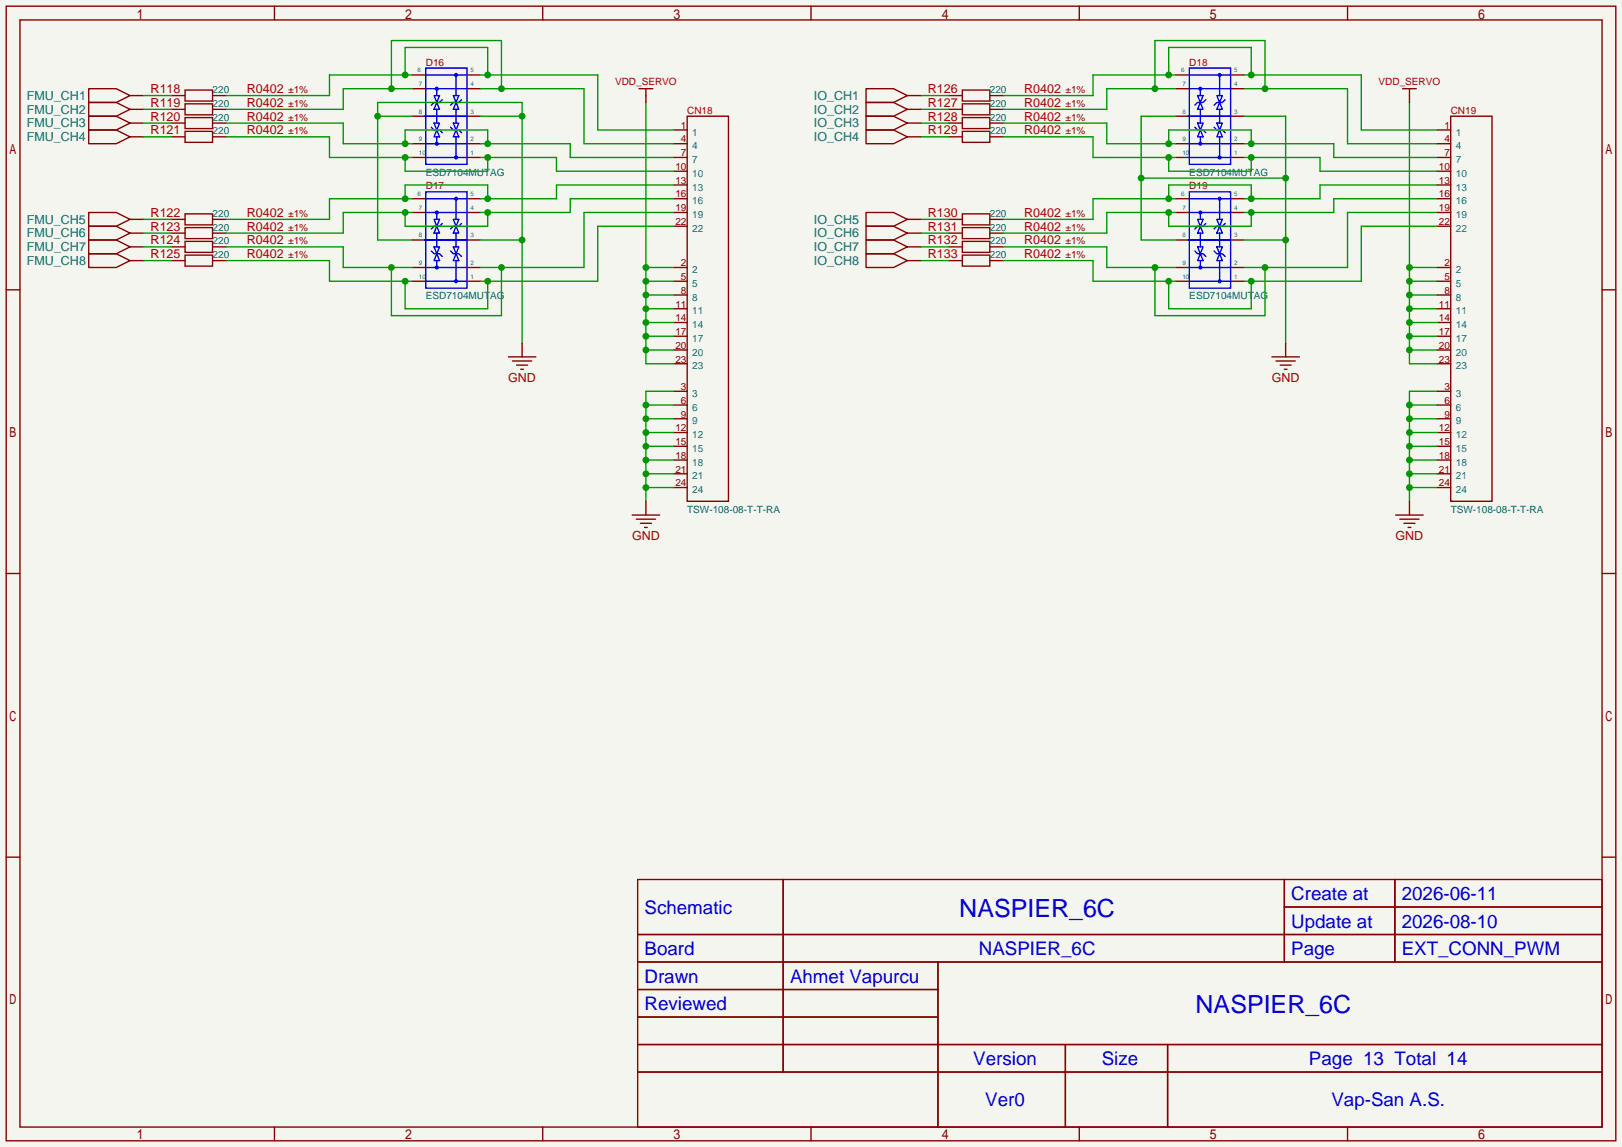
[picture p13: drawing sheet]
<svg xmlns="http://www.w3.org/2000/svg" width="299mm" height="212mm" viewBox="0 0 299 212" stroke-linecap="round" stroke-linejoin="round" font-family="sans-serif">
<defs><g id="words">
<g font-size="4.6" fill="#0000c2">
<text x="177.1" y="169.4">NASPIER_6C</text>
<text x="220.7" y="187.1">NASPIER_6C</text>
</g>
<g font-size="3.5" fill="#0000c2">
<text x="238.4" y="166.2">Create at</text>
<text x="258.8" y="166.2">2026-06-11</text>
<text x="119" y="168.8">Schematic</text>
<text x="238.4" y="171.3">Update at</text>
<text x="258.8" y="171.3">2026-08-10</text>
<text x="119" y="176.4">Board</text>
<text x="180.7" y="176.4">NASPIER_6C</text>
<text x="238.4" y="176.4">Page</text>
<text x="258.8" y="176.4">EXT_CONN_PWM</text>
<text x="119" y="181.5">Drawn</text>
<text x="145.9" y="181.5">Ahmet Vapurcu</text>
<text x="119" y="186.6">Reviewed</text>
<text x="179.7" y="196.7">Version</text>
<text x="203.4" y="196.7">Size</text>
<text x="241.7" y="196.7">Page 13 Total 14</text>
<text x="181.9" y="204.3">Ver0</text>
<text x="245.8" y="204.3">Vap-San A.S.</text>
</g>
<g font-size="2.3" fill="#a90000">
<text x="27.8" y="17.2">R118</text>
<text x="45.6" y="17.2">R0402</text>
<text x="171.3" y="17.2">R126</text>
<text x="189.1" y="17.2">R0402</text>
<text x="27.8" y="19.7">R119</text>
<text x="27.8" y="22.3">R120</text>
<text x="45.6" y="19.7">R0402</text>
<text x="45.6" y="22.3">R0402</text>
<text x="171.3" y="19.7">R127</text>
<text x="171.3" y="22.3">R128</text>
<text x="189.1" y="19.7">R0402</text>
<text x="189.1" y="22.3">R0402</text>
<text x="27.8" y="24.8">R121</text>
<text x="45.6" y="24.8">R0402</text>
<text x="171.3" y="24.8">R129</text>
<text x="189.1" y="24.8">R0402</text>
<text x="27.8" y="40.1">R122</text>
<text x="45.6" y="40.1">R0402</text>
<text x="171.3" y="40.1">R130</text>
<text x="189.1" y="40.1">R0402</text>
<text x="27.8" y="42.6">R123</text>
<text x="27.8" y="45.1">R124</text>
<text x="27.8" y="47.7">R125</text>
<text x="45.6" y="42.6">R0402</text>
<text x="45.6" y="45.1">R0402</text>
<text x="45.6" y="47.7">R0402</text>
<text x="171.3" y="42.6">R131</text>
<text x="171.3" y="45.1">R132</text>
<text x="171.3" y="47.7">R133</text>
<text x="189.1" y="42.6">R0402</text>
<text x="189.1" y="45.1">R0402</text>
<text x="189.1" y="47.7">R0402</text>
<text x="93.8" y="70.5">GND</text>
<text x="234.8" y="70.5">GND</text>
<text x="116.7" y="99.7">GND</text>
<text x="257.7" y="99.7">GND</text>
</g>
<g font-size="2.3" fill="#006464">
<text x="5" y="21">FMU_CH2</text>
<text x="5" y="23.5">FMU_CH3</text>
<text x="5" y="18.5">FMU_CH1</text>
<text x="150.3" y="18.5">IO_CH1</text>
<text x="150.3" y="21">IO_CH2</text>
<text x="150.3" y="23.5">IO_CH3</text>
<text x="5" y="26.1">FMU_CH4</text>
<text x="150.3" y="26.1">IO_CH4</text>
<text x="5" y="41.3">FMU_CH5</text>
<text x="150.3" y="41.3">IO_CH5</text>
<text x="5" y="43.9">FMU_CH6</text>
<text x="5" y="46.4">FMU_CH7</text>
<text x="150.3" y="43.9">IO_CH6</text>
<text x="150.3" y="46.4">IO_CH7</text>
<text x="5" y="48.9">FMU_CH8</text>
<text x="150.3" y="48.9">IO_CH8</text>
</g>
<g font-size="1.8" fill="#006464">
<text x="39.2" y="17.2">220</text>
<text x="182.8" y="17.2">220</text>
<text x="39.2" y="19.7">220</text>
<text x="39.2" y="22.3">220</text>
<text x="182.8" y="19.7">220</text>
<text x="182.8" y="22.3">220</text>
<text x="39.2" y="24.8">220</text>
<text x="182.8" y="24.8">220</text>
<text x="78.6" y="32.4">ESD7104MUTAG</text>
<text x="219.6" y="32.4">ESD7104MUTAG</text>
<text x="39.2" y="40.1">220</text>
<text x="182.8" y="40.1">220</text>
<text x="39.2" y="42.6">220</text>
<text x="39.2" y="45.1">220</text>
<text x="39.2" y="47.7">220</text>
<text x="182.8" y="42.6">220</text>
<text x="182.8" y="45.1">220</text>
<text x="182.8" y="47.7">220</text>
<text x="78.6" y="55.3">ESD7104MUTAG</text>
<text x="219.6" y="55.3">ESD7104MUTAG</text>
<text x="126.9" y="94.7">TSW-108-08-T-T-RA</text>
<text x="267.8" y="94.7">TSW-108-08-T-T-RA</text>
</g>
<g font-size="1.8" fill="#a90000">
<text x="53.2" y="17.2">±1%</text>
<text x="78.6" y="12.1">D16</text>
<text x="113.6" y="15.7">VDD_SERVO</text>
<text x="196.7" y="17.2">±1%</text>
<text x="219.6" y="12.1">D18</text>
<text x="254.5" y="15.7">VDD_SERVO</text>
<text x="53.2" y="19.7">±1%</text>
<text x="53.2" y="22.3">±1%</text>
<text x="126.9" y="21">CN18</text>
<text x="196.7" y="19.7">±1%</text>
<text x="196.7" y="22.3">±1%</text>
<text x="267.8" y="21">CN19</text>
<text x="53.2" y="24.8">±1%</text>
<text x="196.7" y="24.8">±1%</text>
<text x="78.6" y="35">D17</text>
<text x="219.6" y="35">D19</text>
<text x="53.2" y="40.1">±1%</text>
<text x="196.7" y="40.1">±1%</text>
<text x="53.2" y="42.6">±1%</text>
<text x="53.2" y="45.1">±1%</text>
<text x="53.2" y="47.7">±1%</text>
<text x="196.7" y="42.6">±1%</text>
<text x="196.7" y="45.1">±1%</text>
<text x="196.7" y="47.7">±1%</text>
</g>
<g font-size="1.8" fill="#840000">
<text x="125.7" y="23.8">1</text>
<text x="266.7" y="23.8">1</text>
<text x="125.7" y="26.3">4</text>
<text x="125.7" y="28.9">7</text>
<text x="266.7" y="26.3">4</text>
<text x="266.7" y="28.9">7</text>
<text x="124.7" y="31.4">10</text>
<text x="124.7" y="33.9">13</text>
<text x="265.7" y="31.4">10</text>
<text x="265.7" y="33.9">13</text>
<text x="124.7" y="36.5">16</text>
<text x="124.7" y="39">19</text>
<text x="124.7" y="41.6">22</text>
<text x="265.7" y="36.5">16</text>
<text x="265.7" y="39">19</text>
<text x="265.7" y="41.6">22</text>
<text x="125.7" y="49.2">2</text>
<text x="125.7" y="51.7">5</text>
<text x="266.7" y="49.2">2</text>
<text x="266.7" y="51.7">5</text>
<text x="124.7" y="56.8">11</text>
<text x="124.7" y="59.3">14</text>
<text x="125.7" y="54.3">8</text>
<text x="265.7" y="56.8">11</text>
<text x="265.7" y="59.3">14</text>
<text x="266.7" y="54.3">8</text>
<text x="124.7" y="61.9">17</text>
<text x="124.7" y="64.4">20</text>
<text x="265.7" y="61.9">17</text>
<text x="265.7" y="64.4">20</text>
<text x="124.7" y="67">23</text>
<text x="265.7" y="67">23</text>
<text x="125.7" y="72">3</text>
<text x="125.7" y="74.6">6</text>
<text x="125.7" y="77.1">9</text>
<text x="266.7" y="72">3</text>
<text x="266.7" y="74.6">6</text>
<text x="266.7" y="77.1">9</text>
<text x="124.7" y="79.7">12</text>
<text x="124.7" y="82.2">15</text>
<text x="265.7" y="79.7">12</text>
<text x="265.7" y="82.2">15</text>
<text x="124.7" y="84.7">18</text>
<text x="124.7" y="87.3">21</text>
<text x="124.7" y="89.8">24</text>
<text x="265.7" y="84.7">18</text>
<text x="265.7" y="87.3">21</text>
<text x="265.7" y="89.8">24</text>
</g>
<g font-size="1.8" fill="#008484">
<text x="127.8" y="25">1</text>
<text x="127.8" y="27.6">4</text>
<text x="268.8" y="25">1</text>
<text x="268.8" y="27.6">4</text>
<text x="127.8" y="30.1">7</text>
<text x="127.8" y="32.7">10</text>
<text x="127.8" y="35.2">13</text>
<text x="268.8" y="30.1">7</text>
<text x="268.8" y="32.7">10</text>
<text x="268.8" y="35.2">13</text>
<text x="127.8" y="37.7">16</text>
<text x="127.8" y="40.3">19</text>
<text x="268.8" y="37.7">16</text>
<text x="268.8" y="40.3">19</text>
<text x="127.8" y="42.8">22</text>
<text x="268.8" y="42.8">22</text>
<text x="127.8" y="50.4">2</text>
<text x="127.8" y="53">5</text>
<text x="268.8" y="50.4">2</text>
<text x="268.8" y="53">5</text>
<text x="127.8" y="55.5">8</text>
<text x="127.8" y="58.1">11</text>
<text x="268.8" y="55.5">8</text>
<text x="268.8" y="58.1">11</text>
<text x="127.8" y="60.6">14</text>
<text x="127.8" y="63.1">17</text>
<text x="127.8" y="65.7">20</text>
<text x="268.8" y="60.6">14</text>
<text x="268.8" y="63.1">17</text>
<text x="268.8" y="65.7">20</text>
<text x="127.8" y="68.2">23</text>
<text x="268.8" y="68.2">23</text>
<text x="127.8" y="73.3">3</text>
<text x="127.8" y="75.8">6</text>
<text x="268.8" y="73.3">3</text>
<text x="268.8" y="75.8">6</text>
<text x="127.8" y="78.4">9</text>
<text x="127.8" y="80.9">12</text>
<text x="127.8" y="83.5">15</text>
<text x="268.8" y="78.4">9</text>
<text x="268.8" y="80.9">12</text>
<text x="268.8" y="83.5">15</text>
<text x="127.8" y="86">18</text>
<text x="127.8" y="88.5">21</text>
<text x="268.8" y="86">18</text>
<text x="268.8" y="88.5">21</text>
<text x="127.8" y="91.1">24</text>
<text x="268.8" y="91.1">24</text>
</g>
<g font-size="1.2" fill="#008484">
<text x="77.1" y="13.4">6</text>
<text x="77.3" y="15.9">7</text>
<text x="86.9" y="13.4">5</text>
<text x="86.9" y="15.9">4</text>
<text x="218.1" y="13.4">6</text>
<text x="218.3" y="15.9">7</text>
<text x="227.8" y="13.4">5</text>
<text x="227.8" y="15.9">4</text>
<text x="77.3" y="21">8</text>
<text x="86.9" y="21">3</text>
<text x="218.3" y="21">8</text>
<text x="227.8" y="21">3</text>
<text x="77.3" y="26.1">9</text>
<text x="77.3" y="28.6">10</text>
<text x="86.9" y="26.1">2</text>
<text x="86.9" y="28.6">1</text>
<text x="218.3" y="26.1">9</text>
<text x="218.3" y="28.6">10</text>
<text x="227.8" y="26.1">2</text>
<text x="227.8" y="28.6">1</text>
<text x="77.1" y="36.2">6</text>
<text x="77.3" y="38.8">7</text>
<text x="86.9" y="36.2">5</text>
<text x="86.9" y="38.8">4</text>
<text x="218.1" y="36.2">6</text>
<text x="218.3" y="38.8">7</text>
<text x="227.8" y="36.2">5</text>
<text x="227.8" y="38.8">4</text>
<text x="77.3" y="43.9">8</text>
<text x="86.9" y="43.9">3</text>
<text x="218.3" y="43.9">8</text>
<text x="227.8" y="43.9">3</text>
<text x="77.3" y="48.9">9</text>
<text x="77.3" y="51.5">10</text>
<text x="86.9" y="48.9">2</text>
<text x="86.9" y="51.5">1</text>
<text x="218.3" y="48.9">9</text>
<text x="218.3" y="51.5">10</text>
<text x="227.8" y="48.9">2</text>
<text x="227.8" y="51.5">1</text>
</g>
</g></defs>
<path d="M0 0h299.5v211.8h-299.5z" fill="#f5f5f0"/>
<g fill="none" stroke="#850000" stroke-width=".25">
<path d="M1.1 1.1h297.2v209.6h-297.2zM3.7 3.7h292.1v204.5h-292.1zM16.4 16.4h5.1l2.5 1.3-2.5 1.2h-5.1zM16.4 18.9h5.1l2.5 1.3-2.5 1.3h-5.1zM24 17.7h2.5M50.7 1.1v2.6M76.1 13.8h2.5M76.1 16.4h2.5M86.2 13.8h2.6M86.2 16.4h2.6M100.2 1.1v2.6M149.7 1.1v2.6"/>
<path d="M199.3 1.1v2.6M248.8 1.1v2.6M16.4 39.2h5.1l2.5 1.3-2.5 1.3h-5.1zM16.4 21.5h5.1l2.5 1.2-2.5 1.3h-5.1zM16.4 24h5.1l2.5 1.3-2.5 1.2h-5.1zM24 20.2h2.5M24 22.7h2.5M24 25.3h2.5M76.1 26.5h2.5M76.1 29.1h2.5M76.1 36.7h2.5M76.1 39.2h2.5"/>
<path d="M76.1 21.5h2.5M86.2 26.5h2.6M86.2 29.1h2.6M86.2 36.7h2.6M86.2 39.2h2.6M86.2 21.5h2.6M124.3 24h2.6M124.3 26.5h2.6M124.3 29.1h2.6M124.3 31.6h2.6M124.3 34.2h2.6M124.3 36.7h2.6"/>
<path d="M124.3 39.2h2.6M126.9 21.5h7.6v71.1h-7.6zM1.1 53.5h2.6M16.4 44.3h5.1l2.5 1.3-2.5 1.3h-5.1zM16.4 46.9h5.1l2.5 1.2-2.5 1.3h-5.1zM16.4 41.8h5.1l2.5 1.3-2.5 1.2h-5.1zM24 45.6h2.5M24 48.1h2.5M24 40.5h2.5M24 43.1h2.5M76.1 49.4h2.5M76.1 51.9h2.5"/>
<path d="M76.1 44.3h2.5M86.2 49.4h2.6M86.2 51.9h2.6M86.2 44.3h2.6M124.3 49.4h2.6M124.3 51.9h2.6M124.3 54.5h2.6M124.3 57h2.6M124.3 59.6h2.6M124.3 41.8h2.6M295.8 53.5h2.5M124.3 72.3h2.6"/>
<path d="M124.3 74.8h2.6M124.3 77.3h2.6M124.3 79.9h2.6M124.3 62.1h2.6M124.3 64.6h2.6M124.3 67.2h2.6M124.3 82.4h2.6M124.3 85h2.6M124.3 87.5h2.6M124.3 90h2.6M1.1 105.9h2.6M295.8 105.9h2.5"/>
<path d="M1.1 158.3h2.6M295.8 158.3h2.5M117.7 162.4h178.1v45.8h-178.1zM117.7 172.6h178.1M117.7 177.7h178.1M144.6 162.4v35.6M173.2 177.7v30.5M237.1 162.4v15.3M237.1 167.5h58.7M257.5 162.4v15.3M117.7 182.8h55.5M117.7 192.9h178.1"/>
<path d="M117.7 187.8h55.5M117.7 198h178.1M196.7 192.9v15.3M215.6 192.9v15.3M50.7 208.2v2.5M100.2 208.2v2.5M149.7 208.2v2.5M199.3 208.2v2.5M248.8 208.2v2.5"/>
</g>
<g fill="none" stroke="#00f" stroke-width=".25">
<path d="M78.6 12.6h7.6v17.8h-7.6zM78.6 16.4h7.6M78.6 13.8h7.6M80.1 17.7h1.1l-.6 1.2zM80.6 18.9l.6 1.3h-1.1zM80.6 16.4v1.3M81.7 18.4l-.5 .5h-1.1l-.5 .5M83.7 17.7h1l-.5 1.2zM84.2 18.9l.5 1.3h-1zM84.2 13.8v3.9M85.2 18.4l-.5 .5h-1l-.5 .5M78.4 21.5h7.8"/>
<path d="M78.6 35.4h7.6v17.8h-7.6zM78.6 29.1h7.6M78.6 26.5h7.6M78.6 39.2h7.6M78.6 36.7h7.6M79.6 23.5l.5 .5h1.1l.5 .5M80.1 22.7h1.1l-.6 1.3zM80.6 24l.6 1.3h-1.1zM80.6 20.2v2.5M80.6 25.3v1.2M80.6 39.2v1.3M83.2 23.5l.5 .5h1l.5 .5"/>
<path d="M83.7 22.7h1l-.5 1.3zM84.2 24l.5 1.3h-1zM84.2 20.2v2.5M84.2 25.3v3.8M84.2 36.7v3.8M78.4 44.3h7.8M78.6 51.9h7.6M78.6 49.4h7.6M79.6 46.4l.5 .5h1.1l.5 .5M80.1 40.5h1.1l-.6 1.3zM80.1 45.6h1.1l-.6 1.3zM80.6 41.8l.6 1.3h-1.1z"/>
<path d="M80.6 46.9l.6 1.2h-1.1zM80.6 43.1v2.5M80.6 48.1v1.3M81.7 41.3l-.5 .5h-1.1l-.5 .5M83.2 46.4l.5 .5h1l.5 .5M83.7 40.5h1l-.5 1.3zM83.7 45.6h1l-.5 1.3zM84.2 41.8l.5 1.3h-1zM84.2 46.9l.5 1.2h-1zM84.2 43.1v2.5M84.2 48.1v3.8M85.2 41.3l-.5 .5h-1l-.5 .5"/>
<circle cx="80.6" cy="16.4" r=".25"/>
<circle cx="84.2" cy="13.8" r=".25"/>
<circle cx="80.6" cy="26.5" r=".25"/>
<circle cx="80.6" cy="39.2" r=".25"/>
<circle cx="84.2" cy="29.1" r=".25"/>
<circle cx="84.2" cy="36.7" r=".25"/>
<circle cx="80.6" cy="49.4" r=".25"/>
<circle cx="84.2" cy="51.9" r=".25"/>
</g>
<path d="M69.7 21.5h6.4M88.8 21.5h7.6M76.1 44.3h-6.4v-25.4h26.7v44.5M88.8 44.3h7.6" fill="none" stroke="#009600" stroke-width=".25"/>
<g fill="#009600">
<circle cx="69.7" cy="21.5" r=".63"/>
<circle cx="96.4" cy="21.5" r=".63"/>
<circle cx="96.4" cy="44.3" r=".63"/>
</g>
<path d="M93.9 65.9h5M94.6 66.7h3.6M95.4 67.4h2M96.1 68.2h.5M96.4 63.4v2.5" fill="none" stroke="#850000" stroke-width=".25"/>
<path d="M119.3 18.9v48.3h5M119.3 59.6h5M119.3 57h5M119.3 54.5h5M119.3 51.9h5M119.3 49.4h5M119.3 64.6h5M119.3 62.1h5" fill="none" stroke="#009600" stroke-width=".25"/>
<g fill="#009600">
<circle cx="119.3" cy="64.6" r=".63"/>
<circle cx="119.3" cy="62.1" r=".63"/>
<circle cx="119.3" cy="59.6" r=".63"/>
<circle cx="119.3" cy="57" r=".63"/>
<circle cx="119.3" cy="54.5" r=".63"/>
<circle cx="119.3" cy="51.9" r=".63"/>
<circle cx="119.3" cy="49.4" r=".63"/>
</g>
<path d="M118 16.4h2.5M119.3 16.4v2.5" fill="none" stroke="#850000" stroke-width=".25"/>
<path d="M119.3 74.8h5M119.3 77.3h5M119.3 79.9h5M124.3 72.3h-5v20.3M119.3 82.4h5M119.3 85h5M119.3 87.5h5M119.3 90h5" fill="none" stroke="#009600" stroke-width=".25"/>
<g fill="#009600">
<circle cx="119.3" cy="74.8" r=".63"/>
<circle cx="119.3" cy="77.3" r=".63"/>
<circle cx="119.3" cy="79.9" r=".63"/>
<circle cx="119.3" cy="82.4" r=".63"/>
<circle cx="119.3" cy="85" r=".63"/>
<circle cx="119.3" cy="87.5" r=".63"/>
<circle cx="119.3" cy="90" r=".63"/>
</g>
<g fill="none" stroke="#850000" stroke-width=".25">
<path d="M217 13.8h2.6M217 16.4h2.6M227.2 13.8h2.5M227.2 16.4h2.5M217 26.5h2.6M217 29.1h2.6M217 36.7h2.6M217 39.2h2.6M217 21.5h2.6M227.2 26.5h2.5M227.2 29.1h2.5M227.2 36.7h2.5"/>
<path d="M227.2 39.2h2.5M227.2 21.5h2.5M265.3 24h2.5M265.3 26.5h2.5M265.3 29.1h2.5M265.3 31.6h2.5M265.3 34.2h2.5M265.3 36.7h2.5M265.3 39.2h2.5M267.8 21.5h7.7v71.1h-7.7zM217 49.4h2.6M217 51.9h2.6"/>
<path d="M217 44.3h2.6M227.2 49.4h2.5M227.2 51.9h2.5M227.2 44.3h2.5M265.3 49.4h2.5M265.3 51.9h2.5M265.3 54.5h2.5M265.3 57h2.5M265.3 59.6h2.5M265.3 41.8h2.5M265.3 72.3h2.5M265.3 74.8h2.5"/>
<path d="M265.3 77.3h2.5M265.3 79.9h2.5M265.3 62.1h2.5M265.3 64.6h2.5M265.3 67.2h2.5M116.7 95.1h5.1M117.5 95.9h3.5M118.2 96.6h2.1M119 97.4h.5M119.3 92.6v2.5M265.3 82.4h2.5M265.3 85h2.5"/>
<path d="M265.3 87.5h2.5M265.3 90h2.5"/>
</g>
<g fill="none" stroke="#00f" stroke-width=".25">
<path d="M219.6 12.6h7.6v17.8h-7.6zM219.6 16.4h7.6M219.6 13.8h7.6M221.1 17.7h1l-.5 1.2zM221.6 18.9l.5 1.3h-1zM221.6 16.4v1.3M222.6 18.4l-.5 .5h-1l-.5 .5M224.7 17.7h1l-.5 1.2zM225.2 18.9l.5 1.3h-1zM225.2 13.8v3.9M226.2 18.4l-.5 .5h-1l-.5 .5M219.3 21.5h7.9"/>
<path d="M219.6 35.4h7.6v17.8h-7.6zM219.6 29.1h7.6M219.6 26.5h7.6M219.6 39.2h7.6M219.6 36.7h7.6M220.6 23.5l.5 .5h1l.5 .5M221.1 22.7h1l-.5 1.3zM221.6 24l.5 1.3h-1zM221.6 20.2v2.5M221.6 25.3v1.2M221.6 39.2v1.3M224.2 23.5l.5 .5h1l.5 .5"/>
<path d="M224.7 22.7h1l-.5 1.3zM225.2 24l.5 1.3h-1zM225.2 20.2v2.5M225.2 25.3v3.8M225.2 36.7v3.8M219.3 44.3h7.9M219.6 51.9h7.6M219.6 49.4h7.6M220.6 46.4l.5 .5h1l.5 .5M221.1 40.5h1l-.5 1.3zM221.1 45.6h1l-.5 1.3zM221.6 41.8l.5 1.3h-1z"/>
<path d="M221.6 46.9l.5 1.2h-1zM221.6 43.1v2.5M221.6 48.1v1.3M222.6 41.3l-.5 .5h-1l-.5 .5M224.2 46.4l.5 .5h1l.5 .5M224.7 40.5h1l-.5 1.3zM224.7 45.6h1l-.5 1.3zM225.2 41.8l.5 1.3h-1zM225.2 46.9l.5 1.2h-1zM225.2 43.1v2.5M225.2 48.1v3.8M226.2 41.3l-.5 .5h-1l-.5 .5"/>
<circle cx="221.6" cy="16.4" r=".25"/>
<circle cx="225.2" cy="13.8" r=".25"/>
<circle cx="221.6" cy="26.5" r=".25"/>
<circle cx="221.6" cy="39.2" r=".25"/>
<circle cx="225.2" cy="29.1" r=".25"/>
<circle cx="225.2" cy="36.7" r=".25"/>
<circle cx="221.6" cy="49.4" r=".25"/>
<circle cx="225.2" cy="51.9" r=".25"/>
</g>
<path d="M210.7 32.9h26.7M217 21.5h-6.3v22.8h6.3M229.7 21.5h7.7v41.9M229.7 44.3h7.7" fill="none" stroke="#009600" stroke-width=".25"/>
<g fill="#009600">
<circle cx="210.7" cy="32.9" r=".63"/>
<circle cx="237.4" cy="32.9" r=".63"/>
<circle cx="237.4" cy="44.3" r=".63"/>
</g>
<path d="M234.8 65.9h5.1M235.6 66.7h3.5M236.3 67.4h2.1M237.1 68.2h.5M237.4 63.4v2.5" fill="none" stroke="#850000" stroke-width=".25"/>
<path d="M260.2 18.9v48.3h5.1M260.2 59.6h5.1M260.2 57h5.1M260.2 54.5h5.1M260.2 51.9h5.1M260.2 49.4h5.1M260.2 64.6h5.1M260.2 62.1h5.1" fill="none" stroke="#009600" stroke-width=".25"/>
<g fill="#009600">
<circle cx="260.2" cy="64.6" r=".63"/>
<circle cx="260.2" cy="62.1" r=".63"/>
<circle cx="260.2" cy="59.6" r=".63"/>
<circle cx="260.2" cy="57" r=".63"/>
<circle cx="260.2" cy="54.5" r=".63"/>
<circle cx="260.2" cy="51.9" r=".63"/>
<circle cx="260.2" cy="49.4" r=".63"/>
</g>
<path d="M259 16.4h2.5M260.2 16.4v2.5" fill="none" stroke="#850000" stroke-width=".25"/>
<path d="M260.2 74.8h5.1M260.2 77.3h5.1M260.2 79.9h5.1M265.3 72.3h-5.1v20.3M260.2 82.4h5.1M260.2 85h5.1M260.2 87.5h5.1M260.2 90h5.1" fill="none" stroke="#009600" stroke-width=".25"/>
<g fill="#009600">
<circle cx="260.2" cy="74.8" r=".63"/>
<circle cx="260.2" cy="77.3" r=".63"/>
<circle cx="260.2" cy="79.9" r=".63"/>
<circle cx="260.2" cy="82.4" r=".63"/>
<circle cx="260.2" cy="85" r=".63"/>
<circle cx="260.2" cy="87.5" r=".63"/>
<circle cx="260.2" cy="90" r=".63"/>
</g>
<g fill="none" stroke="#850000" stroke-width=".25">
<path d="M31.6 17.7h2.6M34.2 16.6h5v2.1h-5zM34.2 19.2h5v2h-5zM39.2 17.7h2.6M159.9 16.4h5.1l2.5 1.3-2.5 1.2h-5.1zM159.9 18.9h5.1l2.5 1.3-2.5 1.3h-5.1zM167.5 17.7h2.6M31.6 20.2h2.6M31.6 25.3h2.6M31.6 22.7h2.6M34.2 21.7h5v2h-5zM34.2 24.3h5v2h-5z"/>
<path d="M39.2 20.2h2.6M39.2 25.3h2.6M39.2 22.7h2.6M159.9 39.2h5.1l2.5 1.3-2.5 1.3h-5.1zM159.9 24h5.1l2.5 1.3-2.5 1.2h-5.1zM159.9 21.5h5.1l2.5 1.2-2.5 1.3h-5.1zM167.5 20.2h2.6M167.5 25.3h2.6M167.5 22.7h2.6M159.9 41.8h5.1l2.5 1.3-2.5 1.2h-5.1zM159.9 44.3h5.1l2.5 1.3-2.5 1.3h-5.1zM159.9 46.9h5.1l2.5 1.2-2.5 1.3h-5.1z"/>
<path d="M167.5 40.5h2.6M167.5 43.1h2.6M167.5 45.6h2.6M167.5 48.1h2.6M257.7 95.1h5.1M258.4 95.9h3.6M259.2 96.6h2M260 97.4h.5M260.2 92.6v2.5"/>
</g>
<path d="M26.5 22.7h5.1M41.8 22.7h21.6v3.8h12.7M74.8 26.5v-2.5h15.2v2.5M88.8 26.5h16.5v2.6h19" fill="none" stroke="#009600" stroke-width=".25"/>
<g fill="#009600">
<circle cx="74.8" cy="26.5" r=".63"/>
<circle cx="90" cy="26.5" r=".63"/>
</g>
<path d="M26.5 25.3h5.1M41.8 25.3h19v3.8h15.3M74.8 29.1v2.5h15.2v-2.5M88.8 29.1h13.9v2.5h21.6" fill="none" stroke="#009600" stroke-width=".25"/>
<g fill="#009600">
<circle cx="74.8" cy="29.1" r=".63"/>
<circle cx="90" cy="29.1" r=".63"/>
</g>
<path d="M72.3 16.4v-8.9h20.3v8.9M76.1 16.4h-12.7v3.8h-21.6M88.8 16.4h19v10.1h16.5M26.5 20.2h5.1" fill="none" stroke="#009600" stroke-width=".25"/>
<g fill="#009600">
<circle cx="72.3" cy="16.4" r=".63"/>
<circle cx="92.6" cy="16.4" r=".63"/>
</g>
<path d="M26.5 17.7h5.1M74.8 13.8v-5h15.2v5M76.1 13.8h-15.3v3.9h-19M88.8 13.8h21.6v10.2h13.9" fill="none" stroke="#009600" stroke-width=".25"/>
<g fill="#009600">
<circle cx="74.8" cy="13.8" r=".63"/>
<circle cx="90" cy="13.8" r=".63"/>
</g>
<path d="M34.2 39.5h5v2h-5zM31.6 40.5h2.6M31.6 43.1h2.6M31.6 45.6h2.6M31.6 48.1h2.6M34.2 42h5v2.1h-5zM34.2 44.6h5v2h-5zM34.2 47.1h5v2h-5zM39.2 40.5h2.6M39.2 43.1h2.6M39.2 45.6h2.6M39.2 48.1h2.6" fill="none" stroke="#850000" stroke-width=".25"/>
<path d="M124.3 39.2h-16.5v10.2h-19M26.5 45.6h5.1M41.8 45.6h21.6v3.8h12.7M72.3 49.4v8.9h20.3v-8.9" fill="none" stroke="#009600" stroke-width=".25"/>
<g fill="#009600">
<circle cx="72.3" cy="49.4" r=".63"/>
<circle cx="92.6" cy="49.4" r=".63"/>
</g>
<path d="M26.5 48.1h5.1M41.8 48.1h19v3.8h15.3M74.8 51.9v5.1h15.2v-5.1M124.3 41.8h-13.9v10.1h-21.6" fill="none" stroke="#009600" stroke-width=".25"/>
<g fill="#009600">
<circle cx="74.8" cy="51.9" r=".63"/>
<circle cx="90" cy="51.9" r=".63"/>
</g>
<path d="M74.8 39.2v2.6h15.2v-2.6M76.1 39.2h-12.7v3.9h-21.6M124.3 36.7h-19v2.5h-16.5M26.5 43.1h5.1" fill="none" stroke="#009600" stroke-width=".25"/>
<g fill="#009600">
<circle cx="74.8" cy="39.2" r=".63"/>
<circle cx="90" cy="39.2" r=".63"/>
</g>
<path d="M74.8 36.7v-2.5h15.2v2.5M76.1 36.7h-15.3v3.8h-19M124.3 34.2h-21.6v2.5h-13.9M26.5 40.5h5.1" fill="none" stroke="#009600" stroke-width=".25"/>
<g fill="#009600">
<circle cx="74.8" cy="36.7" r=".63"/>
<circle cx="90" cy="36.7" r=".63"/>
</g>
<path d="M175.1 17.7h2.6M177.7 16.6h5.1v2.1h-5.1zM177.7 19.2h5.1v2h-5.1zM182.8 17.7h2.5M175.1 20.2h2.6M175.1 22.7h2.6M175.1 25.3h2.6M177.7 21.7h5.1v2h-5.1zM177.7 24.3h5.1v2h-5.1zM182.8 20.2h2.5M182.8 22.7h2.5M182.8 25.3h2.5" fill="none" stroke="#850000" stroke-width=".25"/>
<path d="M170.1 22.7h5M185.3 22.7h19v3.8h12.7M215.8 26.5v-2.5h15.2v2.5M229.7 26.5h16.6v2.6h19" fill="none" stroke="#009600" stroke-width=".25"/>
<g fill="#009600">
<circle cx="215.8" cy="26.5" r=".63"/>
<circle cx="231" cy="26.5" r=".63"/>
</g>
<path d="M170.1 25.3h5M185.3 25.3h16.5v3.8h15.2M215.8 29.1v2.5h15.2v-2.5M229.7 29.1h14v2.5h21.6" fill="none" stroke="#009600" stroke-width=".25"/>
<g fill="#009600">
<circle cx="215.8" cy="29.1" r=".63"/>
<circle cx="231" cy="29.1" r=".63"/>
</g>
<path d="M213.2 16.4v-8.9h20.4v8.9M217 16.4h-12.7v3.8h-19M229.7 16.4h19.1v10.1h16.5M170.1 20.2h5" fill="none" stroke="#009600" stroke-width=".25"/>
<g fill="#009600">
<circle cx="213.2" cy="16.4" r=".63"/>
<circle cx="233.6" cy="16.4" r=".63"/>
</g>
<path d="M170.1 17.7h5M215.8 13.8v-5h15.2v5M217 13.8h-15.2v3.9h-16.5M229.7 13.8h21.6v10.2h14" fill="none" stroke="#009600" stroke-width=".25"/>
<g fill="#009600">
<circle cx="215.8" cy="13.8" r=".63"/>
<circle cx="231" cy="13.8" r=".63"/>
</g>
<path d="M177.7 39.5h5.1v2h-5.1zM175.1 40.5h2.6M175.1 43.1h2.6M175.1 45.6h2.6M175.1 48.1h2.6M177.7 42h5.1v2.1h-5.1zM177.7 44.6h5.1v2h-5.1zM177.7 47.1h5.1v2h-5.1zM182.8 40.5h2.5M182.8 43.1h2.5M182.8 45.6h2.5M182.8 48.1h2.5" fill="none" stroke="#850000" stroke-width=".25"/>
<path d="M265.3 39.2h-16.5v10.2h-19.1M170.1 45.6h5M185.3 45.6h19v3.8h12.7M213.2 49.4v8.9h20.4v-8.9" fill="none" stroke="#009600" stroke-width=".25"/>
<g fill="#009600">
<circle cx="213.2" cy="49.4" r=".63"/>
<circle cx="233.6" cy="49.4" r=".63"/>
</g>
<path d="M170.1 48.1h5M185.3 48.1h16.5v3.8h15.2M215.8 51.9v5.1h15.2v-5.1M265.3 41.8h-14v10.1h-21.6" fill="none" stroke="#009600" stroke-width=".25"/>
<g fill="#009600">
<circle cx="215.8" cy="51.9" r=".63"/>
<circle cx="231" cy="51.9" r=".63"/>
</g>
<path d="M215.8 39.2v2.6h15.2v-2.6M217 39.2h-12.7v3.9h-19M265.3 36.7h-19v2.5h-16.6M170.1 43.1h5" fill="none" stroke="#009600" stroke-width=".25"/>
<g fill="#009600">
<circle cx="215.8" cy="39.2" r=".63"/>
<circle cx="231" cy="39.2" r=".63"/>
</g>
<path d="M215.8 36.7v-2.5h15.2v2.5M217 36.7h-15.2v3.8h-16.5M265.3 34.2h-21.6v2.5h-14M170.1 40.5h5" fill="none" stroke="#009600" stroke-width=".25"/>
<g fill="#009600">
<circle cx="215.8" cy="36.7" r=".63"/>
<circle cx="231" cy="36.7" r=".63"/>
</g>
<use href="#words"/>
</svg>
